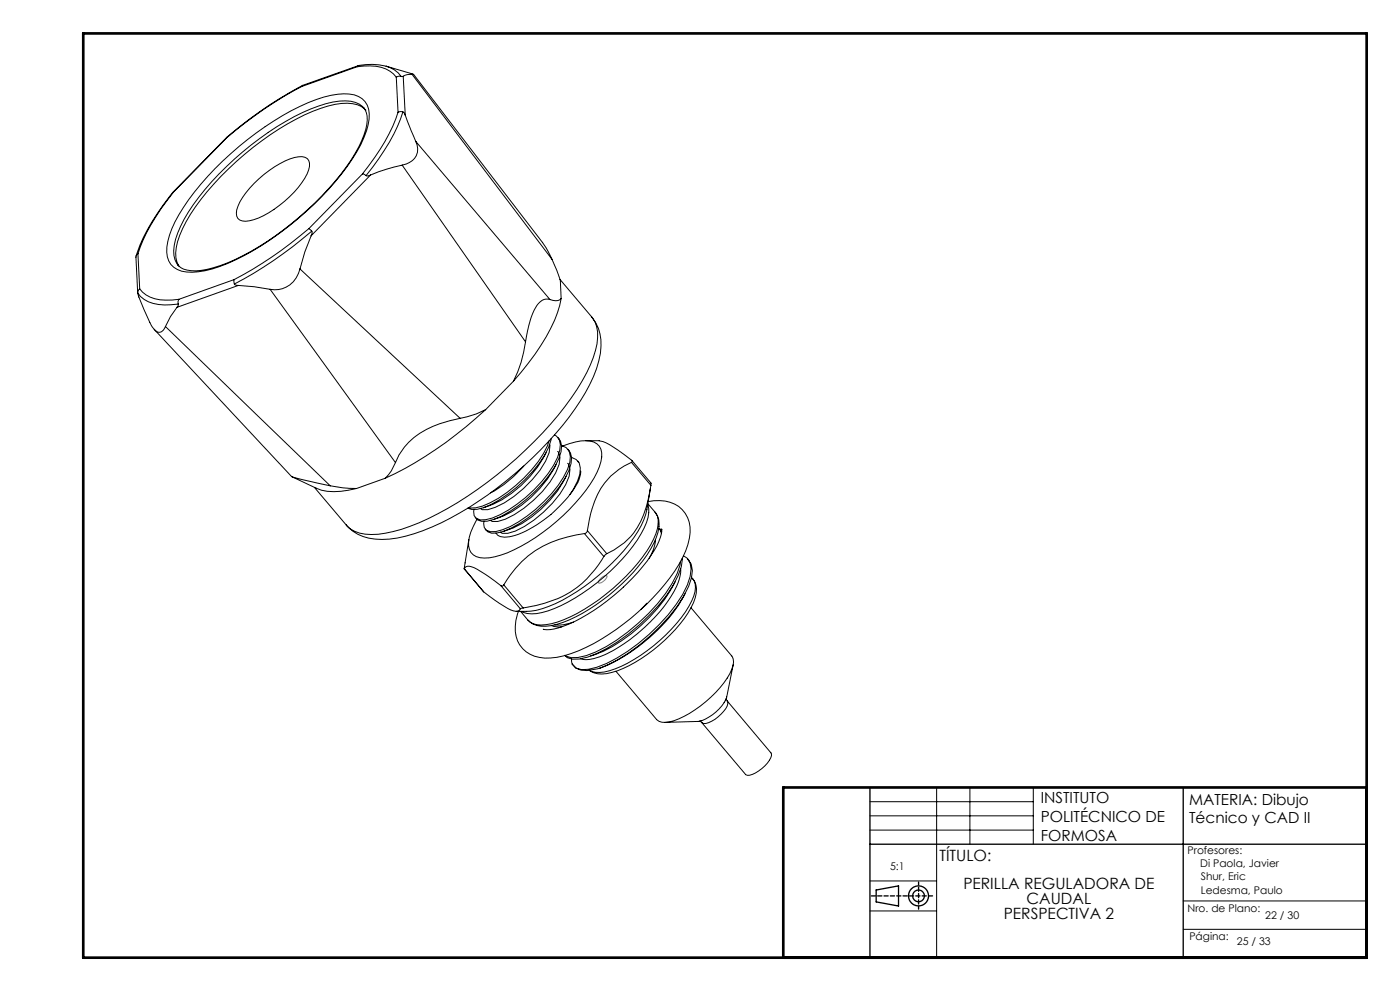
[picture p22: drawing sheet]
<svg xmlns="http://www.w3.org/2000/svg" width="420mm" height="297mm" viewBox="0 0 420 297" stroke-linecap="round" stroke-linejoin="round" font-family="sans-serif">
<defs><g id="words">
<g font-size="4.7">
<text x="281.8" y="257.9">TÍTULO:</text>
<text x="289" y="266.5">PERILLA REGULADORA DE</text>
<text x="301.1" y="275.5">PERSPECTIVA 2</text>
<text x="308" y="271">CAUDAL</text>
</g>
<g font-size="4.6">
<text x="312.2" y="240.8">INSTITUTO</text>
<text x="356.7" y="241.1">MATERIA: Dibujo</text>
<text x="312.2" y="246.4">POLITÉCNICO DE</text>
<text x="312.2" y="252">FORMOSA</text>
<text x="356.7" y="246.7">Técnico y CAD II</text>
</g>
<g font-size="3.2">
<text x="356.3" y="255.9">Profesores:</text>
<text x="267" y="260.8">5:1</text>
<text x="360.1" y="260">Di Paola, Javier</text>
<text x="360.3" y="263.9">Shur, Eric</text>
<text x="360.3" y="268">Ledesma, Paulo</text>
<text x="356.3" y="273.3">Nro. de Plano:</text>
<text x="379.6" y="275.5">22 / 30</text>
<text x="356.8" y="281.9">Página:</text>
<text x="371.1" y="283.2">25 / 33</text>
</g>
</g></defs>
<g fill="none" stroke="#000" stroke-width=".4">
<path d="M261 236v51M355 236v51M261 253h149M262.9 266.7l6.7-1.2v6l-6.7-1.2z"/>
<circle cx="275.5" cy="268.5" r="3"/>
<circle cx="275.5" cy="268.5" r="1.74"/>
</g>
<path d="M180 173.6a1.74 1.74 0 0 1 2.1-.9 2.6 2.6 0 0 1-2.6 2z" fill="none" stroke="#808080" stroke-width=".3"/>
<g fill="none" stroke="#000" stroke-width=".3">
<path d="M107.1 20a13.1 13.1 0 0 1 10.9 2.2l.9 .9M107.1 20l-16.6 5.9M107.6 19.6l-16.8 6M115.8 19.9a16.1 16.1 0 0 0-8.5-.1l-.2 .2M115.8 19.8l.1 .1M115.9 19.9l8.2 2.4h-.5M115.9 19.9a7.9 7.9 0 0 1 4.4 3M90.5 25.9a119.1 119.1 0 0 0-22.4 15.3M90.8 25.6a120.3 120.3 0 0 0-22.8 15.6M90.8 25.6l-.3 .3M109.2 32.4a6.9 6.9 0 0 1 .5 6.4 46.5 46.5 0 0 1-11.1 17.7 87.2 87.2 0 0 1-32.5 23.1 17.9 17.9 0 0 1-11 1.1l-.8-.4-.9-.9M109.2 32.5a6.4 6.4 0 0 0-5.6-2.3 38.8 38.8 0 0 0-17.9 6.2 90.7 90.7 0 0 0-29.2 27.2 25.3 25.3 0 0 0-4.4 11.5 6.2 6.2 0 0 0 1.3 4.4"/>
<path d="M109.8 33.1a8.1 8.1 0 0 0-7.4-2.1 47.3 47.3 0 0 0-18.7 7.7 90.4 90.4 0 0 0-26.6 25.6 25.3 25.3 0 0 0-4.4 11.5 6.3 6.3 0 0 0 1 4M118.9 23.1l.5 10.6M119.4 33.7a58.5 58.5 0 0 1-10.6 18.4M120.3 22.9h-1l-.4 .2M120.9 33.5a58.2 58.2 0 0 1-11.1 19.1M120.9 33.5l.7 1M120.9 33.5l-.8-.1-.7 .3M121 22.9h-.7M121 22.9l.6 11.6M121.6 34.5l3.1 7.9M123.6 22.3l42 55.4M123.6 22.3a3.9 3.9 0 0 0-2.6 .6"/>
<path d="M124.1 22.3l38.7 50.4 1.1 1.6 1.7 3.4M51.8 57.7a61.4 61.4 0 0 0-11 19.1M52 57.6a58.5 58.5 0 0 0-10.6 18.5M52 57.6l-.2 .1M64.5 50.6a88.6 88.6 0 0 1 30.4-20.8 21 21 0 0 1 11.4-1.4 6 6 0 0 1 4.4 7.3 31.4 31.4 0 0 1-6.5 14.1 93.9 93.9 0 0 1-35.9 29.1 24.5 24.5 0 0 1-13.8 2.4 6 6 0 0 1-4.4-7.3 30.3 30.3 0 0 1 6.5-14.1l3.6-4.7zM68 41.2h.1M68 41.2l-16.2 16.5M68.1 41.2l-16.1 16.4M76.2 55a29.6 29.6 0 0 1 12.2-7.8 3.6 3.6 0 0 1 4.2 1 7.5 7.5 0 0 1-2.1 6.6 32.5 32.5 0 0 1-14.4 11.1 4.6 4.6 0 0 1-4.8-.5 3.8 3.8 0 0 1 .1-3.6 20.6 20.6 0 0 1 4.8-6.8zM108.8 52.1l1 .5M108.8 52.1l-16.1 16.4M111.2 52.5l-1 .2-.4-.1"/>
<path d="M111.2 52.5l-17.9 18.2M120.6 49.5l37.1 52.9M120.6 49.5a51.4 51.4 0 0 0-9.4 3M124.7 42.4a4.6 4.6 0 0 1-2.8 6.7l-1.3 .4M124.7 42.4l40.3 47.4M41.4 76.1l-.6 .9 .5 10.8M41.4 76.1l.5 10.5M92.7 68.5a119.1 119.1 0 0 1-22.4 15.3M92.7 68.5l.8 .8M93.3 70.7l-1.9 4.8-1.4 5.1M93.5 69.3l.1 .5-.3 .9M93.5 69.3a121.8 121.8 0 0 1-23.2 15.8"/>
<path d="M165.6 77.7a21.5 21.5 0 0 1 2.7 11.8M41.3 87.8a9.4 9.4 0 0 0 8.1 3.6l4.1-.3M41.3 87.8l.2 .6a45 45 0 0 0 3.7 8.7 3.6 3.6 0 0 0 2.7 2.5l1.1-.6 .6-1.1M41.9 86.6a9.2 9.2 0 0 0 7.8 3.4l4-.3M41.9 86.6l-.3 .3-.3 .9M46.2 98.7l41.3 44.1M49.6 97.9l49.5 47.7M53.1 92.1l-1.9 2.8-1.6 3M53.5 91.1l-.4 1M53.7 89.7l-.3 .6 .1 .8M70.3 83.8v1.3M70.3 83.8l-16.6 5.9"/>
<path d="M70.3 85.1l.3 .3 .9 .1M71.5 85.5l4.7 .4 4.8 .8M71.5 85.5l-18.4 6.6M81 86.7l37.6 51.9M90 80.6l48 44.8M90 80.6a7.7 7.7 0 0 1-9 6.1M165 89.8a3.5 3.5 0 0 0-4.2 2.2 26.5 26.5 0 0 0-3.1 10.4M168 83.7l9.6 11.4a9.6 9.6 0 0 1 1.5 7.9 46.6 46.6 0 0 1-9.6 18.8 119.9 119.9 0 0 1-43.7 34.9 35.8 35.8 0 0 1-16.3 3.4 8.5 8.5 0 0 1-5.6-2.7M168.3 89.5a2.81 2.81 0 0 1-3.3 .3M168.3 89.5a46.6 46.6 0 0 1-9.8 19.3l-4.5 5.5M177.6 95.1a13.9 13.9 0 0 1 2 13.1 55.8 55.8 0 0 1-13 21.8 111.7 111.7 0 0 1-37 27.9 36.8 36.8 0 0 1-17.1 3.7 12.2 12.2 0 0 1-8.6-4.3M154 114.3l-8.3 8.5"/>
<path d="M157.7 102.4a36.1 36.1 0 0 1-3.7 11.9M118.6 138.6l-1.2 2.6-1.8 2.1M138 125.4a29.3 29.3 0 0 0-15.4 7.1l-2.9 3.8-1.1 2.3M145.7 122.8l-2.8 1.2-4.9 1.4M145.7 122.8a117.3 117.3 0 0 1-30.1 20.5M157.1 139.7a34 34 0 0 1-10 8M163.8 135.7a33.6 33.6 0 0 1-16.7 15.7M164.7 132.2a30.4 30.4 0 0 1-10 13.4 28.9 28.9 0 0 1-12 6.6l-1.6 .1-.4-.2M164.9 133.2l-.2 2.4a28.2 28.2 0 0 1-10.5 13.2l-2.9 1.9-2.7 1.3-2.3 .7h-1.7l-.5-.3M165.3 131.5a16.7 16.7 0 0 1-3.5 7.3 40.8 40.8 0 0 1-16.7 13.3l-2 .5-1.6 .1-1.2-.4M166.3 130.4a3.5 3.5 0 0 1 1.6 4.6 25.3 25.3 0 0 1-7.7 11.8 32 32 0 0 1-14.5 8.9l-1.6 .1a2.25 2.25 0 0 1-1.9-3.1M166.8 139.2a33.9 33.9 0 0 1-16.7 15.7"/>
<path d="M167.3 135.3l.7 1.8-.3 2.1a28.2 28.2 0 0 1-10.5 13.1l-2.9 1.9-2.7 1.4-2.3 .7h-1.7l-.5-.4M167.4 131.1l.3 .4M167.6 131.5l.5 .6 .4 1.5a15.8 15.8 0 0 1-3.7 8.7 41.2 41.2 0 0 1-16.7 13.4l-2 .5h-1.6l-1.2-.3-.3-.5M168.5 133.5a3.2 3.2 0 0 1 2.6 3.2 15.1 15.1 0 0 1-3.6 8.7 40.8 40.8 0 0 1-16.8 13.4l-2 .5h-1.6a2.25 2.25 0 0 1-1.9-3.1M168.5 133.8l.4-.2a13.3 13.3 0 0 1 9.3-1.1 4.4 4.4 0 0 1 2.1 5.9 35.1 35.1 0 0 1-9.4 14.2 55.8 55.8 0 0 1-20.7 13.8 9.4 9.4 0 0 1-8.2-.1 4.7 4.7 0 0 1-1.2-5.3l.5-1.5 1.8-3.8M170.3 138.8l.7 1.8-.3 2.1a31.7 31.7 0 0 1-16.1 16.5l-2.3 .6h-1.7l-.5-.3M170.4 134.6a4.3 4.3 0 0 1 .9 4.4 22.5 22.5 0 0 1-5.5 9.3 38.7 38.7 0 0 1-14.7 10.9l-2 .5-1.6 .1-1.2-.4-.3-.4M171.4 137.1a3.2 3.2 0 0 1 2.7 3.2 14.2 14.2 0 0 1-3.1 7.9M173.4 138.2l.3 .4M175.7 132.1a11.7 11.7 0 0 1 9.6 2.8l4.2 3 .2 .4-.3 .3M189.4 138.6a21 21 0 0 0-12.2 15.5l-1 4.9M189.4 138.6l5.9 6.8"/>
<path d="M189.6 138l5.7 6.8v.6M94.3 146.1l9.6 11.3M99.1 145.6l3.6 .6 4.3 .2M99.1 145.6l-11.5-2.7 7.3 3.4a15.2 15.2 0 0 0 9.6 .6l2.5-.5M115.6 143.3l-8.6 3.1M142.6 155l.3 .5M145.6 158.6l.3 .5M147 151.5l-2 .6M150 155l-2 .7M153 158.6l-2 .6M169.8 142.8a33.7 33.7 0 0 1-16.7 15.7M174.2 141.2a13.2 13.2 0 0 1-3.8 7.8 34.2 34.2 0 0 1-17.5 11.9 3.5 3.5 0 0 1-4.1-1.1"/>
<path d="M175.3 159.9a31.7 31.7 0 0 0-20.6 10.3l-3.6 5.1M175.3 159.9l5.9 6.9M176.2 159l-.3 .6-.6 .3M176.2 159l5.8 6.9M194.3 151.2a8.8 8.8 0 0 1-1 7 54.8 54.8 0 0 1-18.6 19.6 30.9 30.9 0 0 1-15.2 6.2l-1.3-.1-1.8-.7M194.3 151a7.4 7.4 0 0 1 3.1 6 23.6 23.6 0 0 1-6.1 11.9 58.5 58.5 0 0 1-24.1 17.5 9.5 9.5 0 0 1-8.3 0l-.5-.5M194.5 150.3a10.4 10.4 0 0 1 11.1 3.5 10.6 10.6 0 0 1 .8 9.4 43.1 43.1 0 0 1-10.6 16 67.9 67.9 0 0 1-24.4 16.7 16.2 16.2 0 0 1-12.3 .2 8.8 8.8 0 0 1-4.3-10.2l.7-2.7M195.1 146.6a28.2 28.2 0 0 1-7.9 18.4 59.9 59.9 0 0 1-24.5 17.4 20.1 20.1 0 0 1-7.8 .8M195.3 145.4a28.7 28.7 0 0 1-6.1 15.4l-1.9 1.9-3.1 2.1-2.2 1.1M196.5 153.5a7.4 7.4 0 0 1 .3 7.7 48.6 48.6 0 0 1-16.1 18.7 40.4 40.4 0 0 1-15.3 7.6 7.1 7.1 0 0 1-7-1.6M197.6 158.4l.4 .5 .4 1M197.7 158.5l.9 .2"/>
<path d="M198.1 159.1l.4 .1M198.5 158.5a10.5 10.5 0 0 1-2.2 6.5 61.2 61.2 0 0 1-27.4 22.7l-2.8 .8-3 .2M139.3 170.5a1.5 1.5 0 0 1 2.1-.6 39.6 39.6 0 0 1 8.9 5.6M139.3 170.5l5.8 6.9M140.7 161.7l-1.4 8.8M145.1 177.4l3.3 2.5a16.5 16.5 0 0 0 6.3 3.3 1.23 1.23 0 0 0 1.4-.7M150.3 175.5l5.8 7M151.1 175.3l-.4 .3-.4-.1M151.1 175.3l5.9 6.9M181.2 166.8a29.3 29.3 0 0 1-20.4 14.7l-3.8 .7M182 165.9l-.8 .9M196.6 161.9a11.8 11.8 0 0 1-1.8 5.4"/>
<path d="M201.5 176.2a48.4 48.4 0 0 1-22.3 19.7M202.5 174.4l-1 1.8M204.2 168.2a20.8 20.8 0 0 1-4.5 9.7 59.5 59.5 0 0 1-21 17.5l-2.8 1.1-2.5 .6h-2.1l-1.8-.7M204.2 170.4a13.4 13.4 0 0 1-2.9 8.3 49.9 49.9 0 0 1-21.4 18.1l-3 .8-1.3 .1-1.4-.3M204.7 167.3a14.2 14.2 0 0 1-2.7 8 57 57 0 0 1-22.9 20.5 11 11 0 0 1-9 1.3l-.7-.7M205 166.6l1.1 .6 .9 1.5a12.5 12.5 0 0 1-2.2 9.5 57.5 57.5 0 0 1-22.9 20.7l-2.9 1.1-2.5 .6-2.1 .1-1.5-.5-1.2-1.2M205.5 177.9a51.6 51.6 0 0 1-25.6 22.4M206.3 167.5l.4 .5M206.7 168l.7 1.1a12 12 0 0 1-2.3 9.5 55.8 55.8 0 0 1-25.2 21.7M207.4 173a4.9 4.9 0 0 1 .7 5.7 42.8 42.8 0 0 1-15.9 17.7 27.9 27.9 0 0 1-12.3 5.1h-1.3l-1.8-.6M207.9 173.6a6.6 6.6 0 0 1 .1 7.1 43 43 0 0 1-15.6 16.7 26.1 26.1 0 0 1-11.9 4.6 5.7 5.7 0 0 1-3.7-1.1M156.2 183.2l2.2 2.7"/>
<path d="M157 182.2l-.9 .3M165.5 187.5l.6 .2 2.4 .2M171.4 197.5l.3 1.5M171.7 199l1 1.2a9.1 9.1 0 0 0 7.2 .1M172 186.4a12.3 12.3 0 0 1-5.6 .9M179.2 195.9l-2 .7M194 180.8l-1.8 1.9M207.3 182.1l12.2 14.5a3.6 3.6 0 0 1 0 4 32.3 32.3 0 0 1-14.3 14.1 9.6 9.6 0 0 1-7.4 1.5l-.8-.6-12.2-14.4M220 199.2l-2 9.7a12.6 12.6 0 0 1-8.6 7.3l-9.9 .3M209.8 216.1l.7 .5M210.5 216h-.2M217.8 209.6l-.2 .4"/>
<path d="M217.9 209.3l.3 .8M218.2 210.1l13.1 15.5a1.91 1.91 0 0 1-.5 2.3 10.1 10.1 0 0 1-6.5 4.5l-.6-.3-13.2-15.5M218.2 210.1a2.15 2.15 0 0 1-.5 2.3 9.8 9.8 0 0 1-6.6 4.4l-.6-.2M281 236v51M291 236v17M310 236v17M261 240.3h49M261 244.5h49M261 248.8h49M261 264h20M261 273h20M355 270h55"/>
<path d="M355 278.5h55"/>
</g>
<path d="M275.6 264.3v8.2" fill="none" stroke="#000" stroke-width=".4" stroke-dasharray="1.3 .6" stroke-dashoffset=".4"/>
<path d="M279.8 268.5h-18.4" fill="none" stroke="#000" stroke-width=".4" stroke-dasharray="1.3 .6"/>
<path d="M25 10h385v277h-385zM410 236h-175v51" fill="none" stroke="#000" stroke-width=".8"/>
<use href="#words"/>
</svg>
